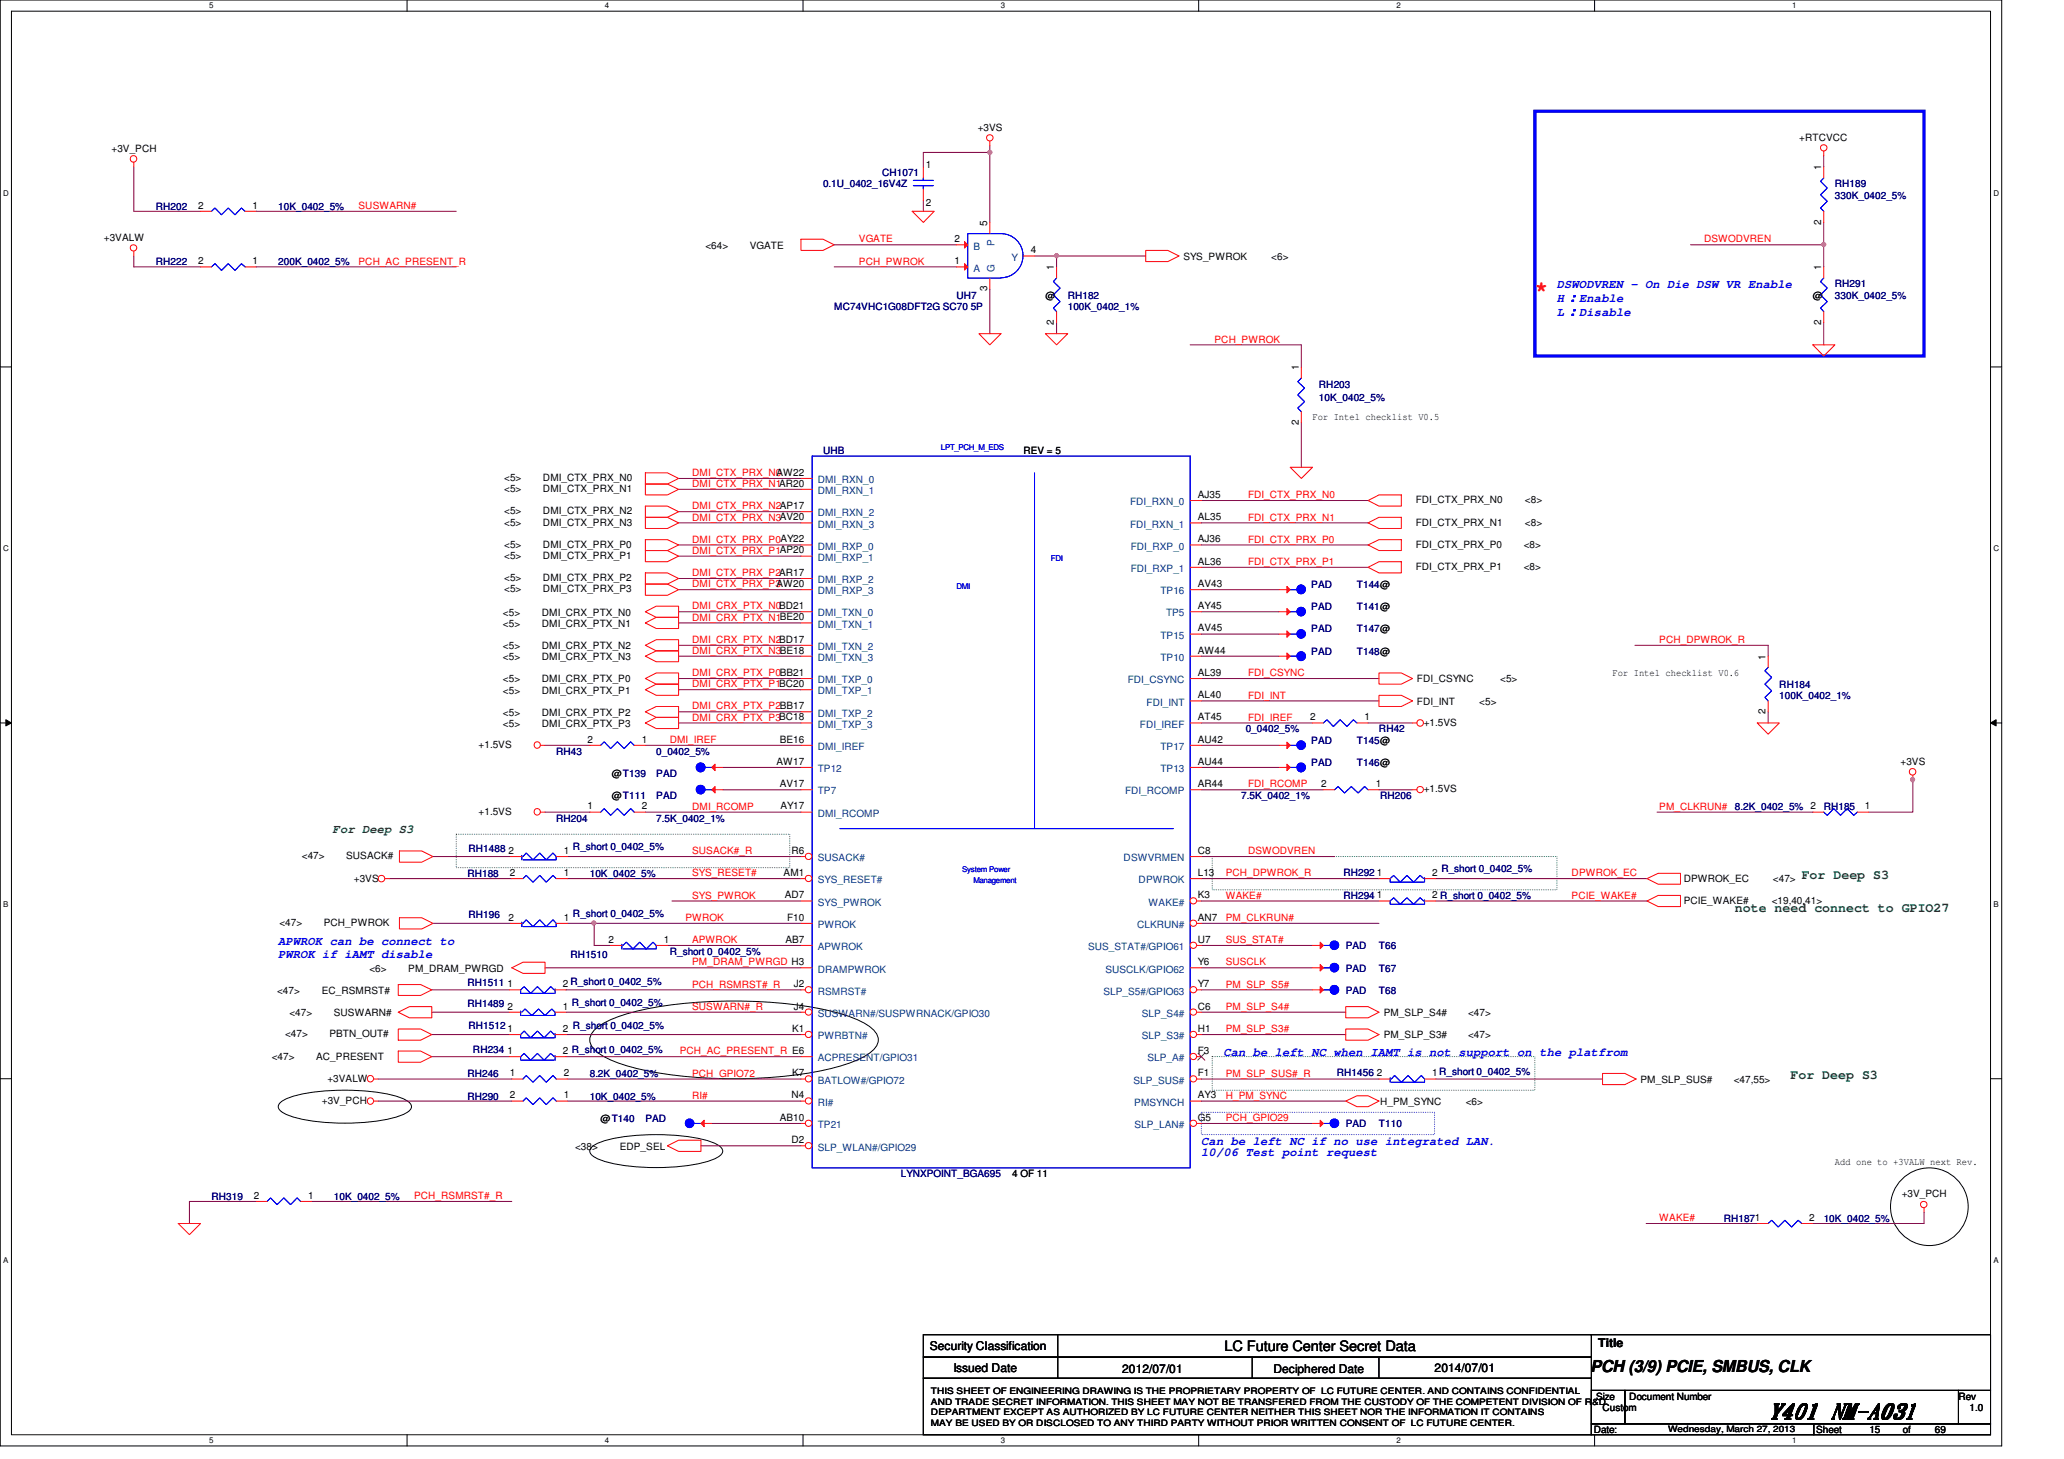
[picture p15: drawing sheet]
<svg xmlns="http://www.w3.org/2000/svg" width="297mm" height="210mm" viewBox="0 0 297 210" stroke-linecap="round" stroke-linejoin="round" font-family="sans-serif">
<defs><g id="words">
<text font-size="3.2" fill="#f00" x="220.9" y="42.6">*</text>
<text font-size="3" x="254.5" y="204">Y401 NM-A031</text>
<text font-size="2.4" x="228.9" y="197.4">PCH (3/9) PCIE, SMBUS, CLK</text>
<text font-size="2.1" x="176.2" y="194.4">LC Future Center Secret Data</text>
<g font-size="1.9" fill="#008000">
<text x="249.7" y="131.2">note need connect to GPIO27</text>
<text x="259.3" y="126.4">For Deep S3</text>
<text x="257.7" y="155.2">For Deep S3</text>
</g>
<g font-size="1.7" fill="#00f">
<text x="224.1" y="41.5">DSWODVREN - On Die DSW VR Enable</text>
<text x="224.1" y="45.5">L：Disable</text>
<text x="224.1" y="43.5">H：Enable</text>
<text x="40" y="135.9">APWROK can be connect to</text>
<text x="40" y="137.9">PWROK if iAMT disable</text>
<text x="176.1" y="151.9">Can be left NC when IAMT is not support on the platfrom</text>
<text x="172.9" y="164.7">Can be left NC if no use integrated LAN.</text>
<text x="172.9" y="166.3">10/06 Test point request</text>
</g>
<text font-size="1.7" fill="#008000" x="47.9" y="119.9">For Deep S3</text>
<g font-size="1.7">
<text x="133.8" y="194.3">Security Classification</text>
<text x="137.2" y="197.3">Issued Date</text>
<text x="161.5" y="197.5">2012/07/01</text>
<text x="183.3" y="197.5">Deciphered Date</text>
<text x="206.5" y="197.3">2014/07/01</text>
<text x="230" y="193.8">Title</text>
</g>
<g font-size="1.4">
<text x="16" y="21.8">+3V_PCH</text>
<text x="140.7" y="18.8">+3VS</text>
<text x="258.9" y="20.2">+RTCVCC</text>
<text x="133.3" y="24.2">1</text>
<text x="133.3" y="29.7">2</text>
<text x="262.1" y="24.5" transform="rotate(-90 262.1 24.5)">1</text>
<text x="14.9" y="34.6">+3VALW</text>
<text x="28.5" y="30">2</text>
<text x="36.4" y="30">1</text>
<text x="101.5" y="35.8">&lt;64&gt;</text>
<text x="107.9" y="35.8">VGATE</text>
<text x="137.4" y="34.8">2</text>
<text x="142.1" y="32.5" transform="rotate(-90 142.1 32.5)">5</text>
<text x="262.1" y="32.3" transform="rotate(-90 262.1 32.3)">2</text>
<text x="28.5" y="38">2</text>
<text x="36.4" y="38">1</text>
<text x="137.4" y="38">1</text>
<text x="142.1" y="41.9" transform="rotate(-90 142.1 41.9)">3</text>
<text x="148.4" y="36.4">4</text>
<text x="151.7" y="38.9" transform="rotate(-90 151.7 38.9)">1</text>
<text x="170.3" y="37.4">SYS_PWROK</text>
<text x="183" y="37.4">&lt;6&gt;</text>
<text x="262.1" y="38.9" transform="rotate(-90 262.1 38.9)">1</text>
<text x="150.4" y="43">@</text>
<text x="151.7" y="46.7" transform="rotate(-90 151.7 46.7)">2</text>
<text x="260.9" y="43">@</text>
<text x="262.1" y="46.7" transform="rotate(-90 262.1 46.7)">2</text>
<text x="186.9" y="53.3" transform="rotate(-90 186.9 53.3)">1</text>
<text x="147.3" y="65.4">REV = 5</text>
<text x="186.9" y="61.1" transform="rotate(-90 186.9 61.1)">2</text>
<text x="188.9" y="60.4">For Intel checklist V0.5</text>
<text x="72.6" y="69.2">&lt;5&gt;</text>
<text x="72.6" y="70.8">&lt;5&gt;</text>
<text x="78.1" y="69.2">DMI_CTX_PRX_N0</text>
<text x="78.1" y="70.8">DMI_CTX_PRX_N1</text>
<text x="111.8" y="68.5">AW22</text>
<text x="172.4" y="71.6">AJ35</text>
<text x="72.6" y="75.6">&lt;5&gt;</text>
<text x="72.6" y="74">&lt;5&gt;</text>
<text x="78.1" y="75.6">DMI_CTX_PRX_N3</text>
<text x="78.1" y="74">DMI_CTX_PRX_N2</text>
<text x="172.4" y="74.8">AL35</text>
<text x="203.7" y="72.4">FDI_CTX_PRX_N0</text>
<text x="203.7" y="75.6">FDI_CTX_PRX_N1</text>
<text x="219.5" y="72.4">&lt;8&gt;</text>
<text x="219.5" y="75.6">&lt;8&gt;</text>
<text x="72.6" y="78.8">&lt;5&gt;</text>
<text x="72.6" y="80.4">&lt;5&gt;</text>
<text x="72.6" y="83.6">&lt;5&gt;</text>
<text x="78.1" y="78.8">DMI_CTX_PRX_P0</text>
<text x="78.1" y="80.4">DMI_CTX_PRX_P1</text>
<text x="78.1" y="83.6">DMI_CTX_PRX_P2</text>
<text x="172.4" y="81.2">AL36</text>
<text x="172.4" y="78">AJ36</text>
<text x="203.7" y="78.8">FDI_CTX_PRX_P0</text>
<text x="203.7" y="82">FDI_CTX_PRX_P1</text>
<text x="219.3" y="78.8">&lt;8&gt;</text>
<text x="219.3" y="82">&lt;8&gt;</text>
<text x="72.4" y="88.6">&lt;5&gt;</text>
<text x="72.6" y="85.2">&lt;5&gt;</text>
<text x="78" y="88.6">DMI_CRX_PTX_N0</text>
<text x="78.1" y="85.2">DMI_CTX_PRX_P3</text>
<text x="172.4" y="84.5">AV43</text>
<text x="172.4" y="87.6">AY45</text>
<text x="72.4" y="93.4">&lt;5&gt;</text>
<text x="72.4" y="95">&lt;5&gt;</text>
<text x="72.4" y="90.2">&lt;5&gt;</text>
<text x="78" y="93.4">DMI_CRX_PTX_N2</text>
<text x="78" y="95">DMI_CRX_PTX_N3</text>
<text x="78" y="90.2">DMI_CRX_PTX_N1</text>
<text x="172.4" y="94">AW44</text>
<text x="172.4" y="90.8">AV45</text>
<text x="254.1" y="94.9" transform="rotate(-90 254.1 94.9)">1</text>
<text x="72.4" y="99.8">&lt;5&gt;</text>
<text x="72.4" y="98.2">&lt;5&gt;</text>
<text x="78" y="99.8">DMI_CRX_PTX_P1</text>
<text x="78" y="98.2">DMI_CRX_PTX_P0</text>
<text x="172.4" y="100.5">AL40</text>
<text x="172.4" y="97.2">AL39</text>
<text x="203.9" y="98.2">FDI_CSYNC</text>
<text x="203.9" y="101.4">FDI_INT</text>
<text x="212.9" y="101.4">&lt;5&gt;</text>
<text x="215.9" y="98.2">&lt;5&gt;</text>
<text x="232.1" y="97.2">For Intel checklist V0.6</text>
<text x="68.9" y="107.6">+1.5VS</text>
<text x="72.4" y="103">&lt;5&gt;</text>
<text x="72.4" y="104.6">&lt;5&gt;</text>
<text x="78" y="103">DMI_CRX_PTX_P2</text>
<text x="78" y="104.6">DMI_CRX_PTX_P3</text>
<text x="84.5" y="106.8">2</text>
<text x="92.4" y="106.8">1</text>
<text x="112.2" y="106.8">BE16</text>
<text x="172.4" y="103.6">AT45</text>
<text x="172.4" y="106.8">AU42</text>
<text x="188.5" y="103.6">2</text>
<text x="196.4" y="103.6">1</text>
<text x="204.9" y="104.4">+1.5VS</text>
<text x="254.1" y="102.7" transform="rotate(-90 254.1 102.7)">2</text>
<text x="88" y="111.8">@T139</text>
<text x="111.8" y="110">AW17</text>
<text x="112.2" y="113.2">AV17</text>
<text x="172.4" y="113.2">AR44</text>
<text x="172.4" y="110">AU44</text>
<text x="190.2" y="113.2">2</text>
<text x="198" y="113.2">1</text>
<text x="273.5" y="110">+3VS</text>
<text x="68.9" y="117.2">+1.5VS</text>
<text x="84.5" y="116.5">1</text>
<text x="88" y="115">@T111</text>
<text x="92.4" y="116.5">2</text>
<text x="112.3" y="116.5">AY17</text>
<text x="204.9" y="114">+1.5VS</text>
<text x="260.6" y="116.5">2</text>
<text x="268.4" y="116.5">1</text>
<text x="43.4" y="123.6">&lt;47&gt;</text>
<text x="49.8" y="123.6">SUSACK#</text>
<text x="73.2" y="122.9">2</text>
<text x="81.1" y="122.9">1</text>
<text x="113.9" y="122.9">R6</text>
<text x="172.4" y="122.9">C8</text>
<text x="50.9" y="126.8">+3VS</text>
<text x="73.4" y="126">2</text>
<text x="81.1" y="126">1</text>
<text x="112.8" y="126">AM1</text>
<text x="112.9" y="129.2">AD7</text>
<text x="172.4" y="126">L13</text>
<text x="172.4" y="129.2">K3</text>
<text x="198.2" y="126">1</text>
<text x="198.2" y="129.2">1</text>
<text x="206.1" y="126">2</text>
<text x="206.1" y="129.2">2 R_short 0_0402_5%</text>
<text x="242.3" y="126.8">DPWROK_EC</text>
<text x="242.3" y="130">PCIE_WAKE#</text>
<text x="255" y="130">&lt;19,40,41&gt;</text>
<text x="255.1" y="126.8">&lt;47&gt;</text>
<text x="40.2" y="133.2">&lt;47&gt;</text>
<text x="46.6" y="133.2">PCH_PWROK</text>
<text x="73.2" y="132.5">2</text>
<text x="81.1" y="132.5">1</text>
<text x="87.6" y="135.6">2</text>
<text x="95.5" y="135.6">1</text>
<text x="113" y="135.6">AB7</text>
<text x="113.3" y="132.5">F10</text>
<text x="172.4" y="135.6">U7</text>
<text x="172.4" y="132.5">AN7</text>
<text x="39.9" y="143">&lt;47&gt;</text>
<text x="46.3" y="143">EC_RSMRST#</text>
<text x="53.2" y="139.8">&lt;6&gt;</text>
<text x="58.8" y="139.8">PM_DRAM_PWRGD</text>
<text x="73" y="142">1</text>
<text x="81" y="142">2 R_short 0_0402_5%</text>
<text x="114.3" y="142">J2</text>
<text x="172.4" y="138.9">Y6</text>
<text x="172.4" y="142">Y7</text>
<text x="41" y="149.2">&lt;47&gt;</text>
<text x="41.7" y="146.2">&lt;47&gt;</text>
<text x="47.4" y="149.2">PBTN_OUT#</text>
<text x="48" y="146.2">SUSWARN#</text>
<text x="73" y="145.2">2</text>
<text x="73" y="148.5">1</text>
<text x="81" y="145.2">1</text>
<text x="81" y="148.5">2</text>
<text x="114" y="148.5">K1</text>
<text x="114.3" y="145.2">J4</text>
<text x="172.4" y="148.5">H1</text>
<text x="172.4" y="145.2">C6</text>
<text x="199.1" y="146.2">PM_SLP_S4#</text>
<text x="199.1" y="149.4">PM_SLP_S3#</text>
<text x="211.3" y="146.2">&lt;47&gt;</text>
<text x="211.3" y="149.4">&lt;47&gt;</text>
<text x="39.1" y="152.6">&lt;47&gt;</text>
<text x="45.5" y="152.6">AC_PRESENT</text>
<text x="47.1" y="155.6">+3VALW</text>
<text x="73" y="151.6">1</text>
<text x="73.4" y="154.9">1</text>
<text x="81" y="151.6">2 R_short 0_0402_5%</text>
<text x="81.1" y="154.9">2</text>
<text x="114" y="154.9">K7</text>
<text x="172.4" y="154.9">F1</text>
<text x="172.4" y="151.6">F3</text>
<text x="198.2" y="154.9">2</text>
<text x="206.1" y="154.9">1R_short 0_0402_5%</text>
<text x="236.1" y="155.8">PM_SLP_SUS#</text>
<text x="249.5" y="155.8">&lt;47,55&gt;</text>
<text x="46.3" y="158.8">+3V_PCH</text>
<text x="73.4" y="158">2</text>
<text x="81.1" y="158">1</text>
<text x="86.4" y="161.4">@T140</text>
<text x="112.2" y="161.2">AB10</text>
<text x="113.9" y="158">N4</text>
<text x="172.4" y="158">AY3</text>
<text x="172.4" y="161.2">G5</text>
<text x="198.6" y="159">H_PM_SYNC</text>
<text x="210.9" y="159">&lt;6&gt;</text>
<text x="82.8" y="165.4">&lt;38&gt;</text>
<text x="89.2" y="165.4">EDP_SEL</text>
<text x="113.9" y="164.5">D2</text>
<text x="264.1" y="167.6">Add one to +3VALW next Rev.</text>
<text x="36.5" y="172.5">2</text>
<text x="44.4" y="172.5">1</text>
<text x="145.7" y="169.4">4 OF 11</text>
<text x="273.7" y="172.3">+3V_PCH</text>
<text x="260.4" y="175.6">2</text>
<text x="229.7" y="201.4">Size</text>
<text x="230.6" y="203">Custom</text>
<text x="234.5" y="201.4">Document Number</text>
<text x="281.8" y="201.4">Rev</text>
<text x="283.5" y="203">1.0</text>
<text x="229.4" y="206.2">Date:</text>
<text x="261.4" y="206.2">Sheet</text>
<text x="269" y="206.2">15</text>
<text x="273.9" y="206.2">of</text>
<text x="278.5" y="206.2">69</text>
</g>
<g font-size="1.4" fill="#000080">
<text x="118.4" y="27">0.1U_0402_16V4Z</text>
<text x="127" y="25.4">CH1071</text>
<text x="264.1" y="27">RH189</text>
<text x="264.1" y="28.6">330K_0402_5%</text>
<text x="22.4" y="30.2">RH202</text>
<text x="40" y="30.2">10K_0402_5%</text>
<text x="22.4" y="38.2">RH222</text>
<text x="40" y="38.2">200K_0402_5%</text>
<text x="264.1" y="41.4">RH291</text>
<text x="120.1" y="44.6">MC74VHC1G08DFT2G SC70 5P</text>
<text x="137.7" y="43">UH7</text>
<text x="153.7" y="43">RH182</text>
<text x="153.7" y="44.6">100K_0402_1%</text>
<text x="264.1" y="43">330K_0402_5%</text>
<text x="189.8" y="55.8">RH203</text>
<text x="189.8" y="57.7">10K_0402_5%</text>
<text x="118.4" y="65.4">UHB</text>
<text x="188.7" y="87.8">PAD</text>
<text x="188.7" y="84.6">PAD</text>
<text x="195.3" y="87.8">T141@</text>
<text x="195.3" y="84.6">T144@</text>
<text x="188.7" y="94.2">PAD</text>
<text x="188.7" y="91">PAD</text>
<text x="195.3" y="94.2">T148@</text>
<text x="195.3" y="91">T147@</text>
<text x="256.1" y="99">RH184</text>
<text x="256.1" y="100.6">100K_0402_1%</text>
<text x="179.3" y="105.4">0_0402_5%</text>
<text x="188.7" y="107">PAD</text>
<text x="195.3" y="107">T145@</text>
<text x="198.5" y="105.4">RH42</text>
<text x="80" y="108.6">RH43</text>
<text x="94.4" y="111.8">PAD</text>
<text x="94.4" y="108.6">0_0402_5%</text>
<text x="188.7" y="110.2">PAD</text>
<text x="195.3" y="110.2">T146@</text>
<text x="80" y="118.2">RH204</text>
<text x="94.4" y="115">PAD</text>
<text x="94.4" y="118.2">7.5K_0402_1%</text>
<text x="178.6" y="115">7.5K_0402_1%</text>
<text x="198.6" y="115">RH206</text>
<text x="249.7" y="116.6">8.2K_0402_5%</text>
<text x="262.5" y="116.6">RH185</text>
<text x="67.4" y="122.5">RH1488</text>
<text x="82.5" y="122.3">R_short 0_0402_5%</text>
<text x="207.4" y="125.5">R_short 0_0402_5%</text>
<text x="67.3" y="126.2">RH188</text>
<text x="82.5" y="132">R_short 0_0402_5%</text>
<text x="84.9" y="126.2">10K_0402_5%</text>
<text x="193.3" y="126">RH292</text>
<text x="193.3" y="129.4">RH294</text>
<text x="67.4" y="132.1">RH196</text>
<text x="82.1" y="137.9">RH1510</text>
<text x="96.4" y="137.4">R_short 0_0402_5%</text>
<text x="193.7" y="136.6">PAD</text>
<text x="198.5" y="136.6">T66</text>
<text x="67.3" y="141.9">RH1511</text>
<text x="193.7" y="139.8">PAD</text>
<text x="193.7" y="143">PAD</text>
<text x="198.5" y="139.8">T67</text>
<text x="198.5" y="143">T68</text>
<text x="67.3" y="144.9">RH1489</text>
<text x="67.4" y="148.1">RH1512</text>
<text x="82.3" y="144.7">R_short 0_0402_5%</text>
<text x="82.5" y="148.1">R_short 0_0402_5%</text>
<text x="67.3" y="155">RH246</text>
<text x="68.1" y="151.5">RH234</text>
<text x="84.9" y="155">8.2K_0402_5%</text>
<text x="192.4" y="154.8">RH1456</text>
<text x="67.3" y="158.2">RH290</text>
<text x="84.9" y="158.2">10K_0402_5%</text>
<text x="92.9" y="161.4">PAD</text>
<text x="193.7" y="162.2">PAD</text>
<text x="198.5" y="162.2">T110</text>
<text x="30.4" y="172.6">RH319</text>
<text x="48" y="172.6">10K_0402_5%</text>
<text x="129.7" y="169.4">LYNXPOINT_BGA695</text>
<text x="248.1" y="175.8">RH1871</text>
<text x="262.5" y="175.8">10K_0402_5%</text>
</g>
<g font-size="1.4" fill="#f00">
<text x="51.6" y="30.1">SUSWARN#</text>
<text x="123.6" y="34.9">VGATE</text>
<text x="245.2" y="34.9">DSWODVREN</text>
<text x="51.6" y="38.1">PCH_AC_PRESENT_R</text>
<text x="123.6" y="38.1">PCH_PWROK</text>
<text x="174.8" y="49.3">PCH_PWROK</text>
<text x="99.6" y="70.1">DMI_CTX_PRX_N1AR20</text>
<text x="99.6" y="68.5">DMI_CTX_PRX_N0</text>
<text x="179.6" y="71.7">FDI_CTX_PRX_N0</text>
<text x="99.6" y="73.3">DMI_CTX_PRX_N2AP17</text>
<text x="99.6" y="74.9">DMI_CTX_PRX_N3AV20</text>
<text x="179.6" y="74.9">FDI_CTX_PRX_N1</text>
<text x="99.6" y="78.1">DMI_CTX_PRX_P0AY22</text>
<text x="99.6" y="82.9">DMI_CTX_PRX_P2AR17</text>
<text x="99.6" y="79.7">DMI_CTX_PRX_P1AP20</text>
<text x="179.6" y="78.1">FDI_CTX_PRX_P0</text>
<text x="179.6" y="81.3">FDI_CTX_PRX_P1</text>
<text x="99.6" y="84.5">DMI_CTX_PRX_P3AW20</text>
<text x="99.6" y="89.3">DMI_CRX_PTX_N1BE20</text>
<text x="99.6" y="87.7">DMI_CRX_PTX_N0BD21</text>
<text x="99.6" y="92.5">DMI_CRX_PTX_N2BD17</text>
<text x="99.6" y="94.1">DMI_CRX_PTX_N3BE18</text>
<text x="238.8" y="92.5">PCH_DPWROK_R</text>
<text x="99.6" y="97.3">DMI_CRX_PTX_P0BB21</text>
<text x="99.6" y="98.9">DMI_CRX_PTX_P1BC20</text>
<text x="179.6" y="100.5">FDI_INT</text>
<text x="179.6" y="97.3">FDI_CSYNC</text>
<text x="96.4" y="106.9">DMI_IREF</text>
<text x="99.6" y="103.7">DMI_CRX_PTX_P3BC18</text>
<text x="99.6" y="102.1">DMI_CRX_PTX_P2BB17</text>
<text x="179.6" y="103.7">FDI_IREF</text>
<text x="179.6" y="113.3">FDI_RCOMP</text>
<text x="99.6" y="116.5">DMI_RCOMP</text>
<text x="238.8" y="116.5">PM_CLKRUN#</text>
<text x="99.6" y="122.9">SUSACK#_R</text>
<text x="179.6" y="122.9">DSWODVREN</text>
<text x="99.6" y="126.1">SYS_RESET#</text>
<text x="99.6" y="129.3">SYS_PWROK</text>
<text x="176.4" y="126.1">PCH_DPWROK_R</text>
<text x="176.4" y="129.3">WAKE#</text>
<text x="226.2" y="126.1">DPWROK_EC</text>
<text x="226.2" y="129.3">PCIE_WAKE#</text>
<text x="98.6" y="132.5">PWROK</text>
<text x="99.6" y="135.7">APWROK</text>
<text x="176.4" y="132.5">PM_CLKRUN#</text>
<text x="176.4" y="135.7">SUS_STAT#</text>
<text x="99.6" y="138.9">PM_DRAM_PWRGD H3</text>
<text x="99.6" y="142.1">PCH_RSMRST#_R</text>
<text x="176.4" y="138.9">SUSCLK</text>
<text x="176.4" y="142.1">PM_SLP_S5#</text>
<text x="99.6" y="145.3">SUSWARN#_R</text>
<text x="176.4" y="145.3">PM_SLP_S4#</text>
<text x="176.4" y="148.5">PM_SLP_S3#</text>
<text x="97.8" y="151.7">PCH_AC_PRESENT_R E6</text>
<text x="99.6" y="154.9">PCH_GPIO72</text>
<text x="176.4" y="154.9">PM_SLP_SUS#_R</text>
<text x="99.6" y="158.1">RI#</text>
<text x="176.4" y="158.1">H_PM_SYNC</text>
<text x="176.4" y="161.3">PCH_GPIO29</text>
<text x="59.6" y="172.5">PCH_RSMRST#_R</text>
<text x="238.8" y="175.7">WAKE#</text>
</g>
<g font-size="1.4" fill="#004080">
<text x="140.1" y="35.9">B</text>
<text x="143.1" y="35.4" transform="rotate(-90 143.1 35.4)">P</text>
<text x="140.1" y="39.1">A</text>
<text x="143.1" y="39.2" transform="rotate(-90 143.1 39.2)">G</text>
<text x="145.6" y="37.5">Y</text>
<text x="117.7" y="71.1">DMI_RXN_1</text>
<text x="117.7" y="69.5">DMI_RXN_0</text>
<text x="117.7" y="74.3">DMI_RXN_2</text>
<text x="117.7" y="75.9">DMI_RXN_3</text>
<text x="162.6" y="75.9">FDI_RXN_1</text>
<text x="162.6" y="72.7">FDI_RXN_0</text>
<text x="117.7" y="83.9">DMI_RXP_2</text>
<text x="117.7" y="80.7">DMI_RXP_1</text>
<text x="117.7" y="79.1">DMI_RXP_0</text>
<text x="162.7" y="82.3">FDI_RXP_1</text>
<text x="162.7" y="79.1">FDI_RXP_0</text>
<text x="117.7" y="85.5">DMI_RXP_3</text>
<text x="117.7" y="88.7">DMI_TXN_0</text>
<text x="167" y="85.5">TP16</text>
<text x="167.8" y="88.7">TP5</text>
<text x="117.7" y="90.3">DMI_TXN_1</text>
<text x="117.7" y="95.1">DMI_TXN_3</text>
<text x="117.7" y="93.5">DMI_TXN_2</text>
<text x="167" y="95.1">TP10</text>
<text x="167" y="91.9">TP15</text>
<text x="117.7" y="98.3">DMI_TXP_0</text>
<text x="117.7" y="99.9">DMI_TXP_1</text>
<text x="162.3" y="98.3">FDI_CSYNC</text>
<text x="165" y="101.5">FDI_INT</text>
<text x="117.7" y="107.9">DMI_IREF</text>
<text x="117.7" y="103.1">DMI_TXP_2</text>
<text x="117.7" y="104.7">DMI_TXP_3</text>
<text x="164" y="104.7">FDI_IREF</text>
<text x="167" y="107.9">TP17</text>
<text x="117.7" y="111.1">TP12</text>
<text x="167" y="111.1">TP13</text>
<text x="117.7" y="114.3">TP7</text>
<text x="117.7" y="117.5">DMI_RCOMP</text>
<text x="161.9" y="114.3">FDI_RCOMP</text>
<text x="117.7" y="123.9">SUSACK#</text>
<text x="161.7" y="123.9">DSWVRMEN</text>
<text x="117.7" y="127.1">SYS_RESET#</text>
<text x="117.7" y="130.3">SYS_PWROK</text>
<text x="163.9" y="127.1">DPWROK</text>
<text x="165.3" y="130.3">WAKE#</text>
<text x="117.7" y="136.7">APWROK</text>
<text x="117.7" y="133.5">PWROK</text>
<text x="156.6" y="136.7">SUS_STAT#/GPIO61</text>
<text x="163.7" y="133.5">CLKRUN#</text>
<text x="117.7" y="139.9">DRAMPWROK</text>
<text x="117.7" y="143.1">RSMRST#</text>
<text x="158.8" y="143.1">SLP_S5#/GPIO63</text>
<text x="159.1" y="139.9">SUSCLK/GPIO62</text>
<text x="117.7" y="146.3">SUSWARN#/SUSPWRNACK/GPIO30</text>
<text x="117.7" y="149.5">PWRBTN#</text>
<text x="164.3" y="149.5">SLP_S3#</text>
<text x="164.3" y="146.3">SLP_S4#</text>
<text x="117.7" y="152.7">ACPRESENT/GPIO31</text>
<text x="117.7" y="155.9">BATLOW#/GPIO72</text>
<text x="163.1" y="155.9">SLP_SUS#</text>
<text x="165.1" y="152.7">SLP_A#</text>
<text x="117.7" y="159.1">RI#</text>
<text x="163.2" y="159.1">PMSYNCH</text>
<text x="117.7" y="162.3">TP21</text>
<text x="117.7" y="165.5">SLP_WLAN#/GPIO29</text>
<text x="163.3" y="162.3">SLP_LAN#</text>
</g>
<g font-size="1.3">
<text x="134" y="200.6">THIS SHEET OF ENGINEERING DRAWING IS THE PROPRIETARY PROPERTY OF LC FUTURE CENTER. AND CONTAINS CONFIDENTIAL</text>
<text x="134" y="202.1">AND TRADE SECRET INFORMATION. THIS SHEET MAY NOT BE TRANSFERED FROM THE CUSTODY OF THE COMPETENT DIVISION OF R&amp;D</text>
<text x="134" y="203.6">DEPARTMENT EXCEPT AS AUTHORIZED BY LC FUTURE CENTER NEITHER THIS SHEET NOR THE INFORMATION IT CONTAINS</text>
<text x="134" y="205.1">MAY BE USED BY OR DISCLOSED TO ANY THIRD PARTY WITHOUT PRIOR WRITTEN CONSENT OF LC FUTURE CENTER.</text>
<text x="240.1" y="206">Wednesday, March 27, 2013</text>
</g>
<g font-size="1.1">
<text x="30.1" y="1.1">5</text>
<text x="87" y="1.1">4</text>
<text x="144" y="1.1">3</text>
<text x="201" y="1.1">2</text>
<text x="257.9" y="1.1">1</text>
<text x=".5" y="28.2">D</text>
<text x="286.9" y="28.2">D</text>
<text x=".5" y="79.3">C</text>
<text x="286.9" y="79.3">C</text>
<text x=".5" y="130.6">B</text>
<text x="286.9" y="130.6">B</text>
<text x=".5" y="181.7">A</text>
<text x="286.9" y="181.7">A</text>
<text x="30.1" y="207.6">5</text>
<text x="87" y="207.6">4</text>
<text x="144" y="207.6">3</text>
<text x="201" y="207.6">2</text>
<text x="257.9" y="207.6">1</text>
</g>
<g font-size="1.1" fill="#00f">
<text x="135.4" y="64.7">LPT_PCH_M_EDS</text>
<text x="151.3" y="80.7">FDI</text>
<text x="137.7" y="84.7">DMI</text>
<text x="138.5" y="125.5">System Power</text>
<text x="140.1" y="127.1">Management</text>
</g>
</g></defs>
<path d="M0 0h288.1v208h-288.1zM1.6 1.6h284.9v204.8h-284.9z" fill="none" stroke="#000" stroke-width=".14"/>
<g fill="#fff">
<path d="M30.1 .2h.6v1.2h-.6z"/>
<path d="M30.1 206.6h.6v1.2h-.6z"/>
</g>
<path d="M58.6 0v1.6M58.6 206.4v1.6" fill="none" stroke="#000" stroke-width=".14"/>
<g fill="#fff">
<path d="M87 .2h.6v1.2h-.6z"/>
<path d="M87 206.6h.6v1.2h-.6z"/>
</g>
<path d="M115.6 0v1.6M115.6 206.4v1.6" fill="none" stroke="#000" stroke-width=".14"/>
<g fill="#fff">
<path d="M144 .2h.6v1.2h-.6z"/>
<path d="M144 206.6h.6v1.2h-.6z"/>
</g>
<path d="M172.5 0v1.6M172.5 206.4v1.6" fill="none" stroke="#000" stroke-width=".14"/>
<g fill="#fff">
<path d="M201 .2h.5v1.2h-.5z"/>
<path d="M201 206.6h.5v1.2h-.5z"/>
</g>
<path d="M229.5 0v1.6M229.5 206.4v1.6" fill="none" stroke="#000" stroke-width=".14"/>
<g fill="#fff">
<path d="M257.9 .2h.6v1.2h-.6z"/>
<path d="M257.9 206.6h.6v1.2h-.6z"/>
<path d="M.5 27.2h.7v1.2h-.7z"/>
<path d="M286.9 27.2h.8v1.2h-.8z"/>
<path d="M.5 78.4h.7v1.1h-.7z"/>
<path d="M286.9 78.4h.8v1.1h-.8z"/>
</g>
<path d="M0 52.8h1.6M286.5 52.8h1.6" fill="none" stroke="#000" stroke-width=".14"/>
<g fill="#fff">
<path d="M.5 129.6h.7v1.2h-.7z"/>
<path d="M286.9 129.6h.7v1.2h-.7z"/>
</g>
<path d="M0 104h1.6M.8 103.5l.8 .5-.8 .4zM286.5 104h1.6M286.5 104l.8-.5v.9z" fill="none" stroke="#000" stroke-width=".14"/>
<path d="M.8 103.5l.8 .5-.8 .4zM286.5 104l.8-.5v.9z" fill="#000"/>
<g fill="#fff">
<path d="M.5 180.8h.7v1.1h-.7z"/>
<path d="M286.9 180.8h.7v1.1h-.7z"/>
</g>
<g fill="none" stroke="#000" stroke-width=".14">
<path d="M0 155.2h1.6M40.5 158.5a13.7 13.7 0 0 1 6.1-1.5 30.5 30.5 0 0 1 10.8 .8l1.3 .7 .4 .3 .1 .4-.1 .4a4.9 4.9 0 0 1-2.7 1.3 31.7 31.7 0 0 1-14.5-.3l-1.4-.7-.3-.3-.2-.4 .2-.4zM85.4 148.4a8.3 8.3 0 0 1 3.5-2.1 51.2 51.2 0 0 1 16.7-2.3 54.1 54.1 0 0 1 16.8 2.3 8.3 8.3 0 0 1 3.5 2.1 1.72 1.72 0 0 1 0 2.4 8.4 8.4 0 0 1-3.5 2.1 51.3 51.3 0 0 1-16.8 2.3 53.6 53.6 0 0 1-16.7-2.3 8.3 8.3 0 0 1-3.5-2.1 1.73 1.73 0 0 1 0-2.4zM286.5 155.2h1.6M85.4 164.9a13.7 13.7 0 0 1 6-1.5 30.3 30.3 0 0 1 10.8 .8l1.3 .7 .4 .3 .1 .4-.1 .4a4.9 4.9 0 0 1-2.7 1.3 31.5 31.5 0 0 1-14.5-.3l-1.3-.7-.4-.3-.1-.4 .1-.4z"/>
<circle cx="277.7" cy="173.6" r="5.6"/>
</g>
<path d="M65.7 120h48v4.8h-48zM174.5 123.2h49.6v4.8h-49.6zM174.5 152h46.4v4.8h-46.4z" fill="none" stroke="#008000" stroke-width=".14" stroke-dasharray="0 .3"/>
<path d="M172.9 160h33.6v3.2h-33.6z" fill="none" stroke="#00f" stroke-width=".14" stroke-dasharray="0 .3"/>
<path d="M220.9 16h56v35.2h-56z" fill="none" stroke="#00f" stroke-width=".47"/>
<g fill="none" stroke="#800040" stroke-width=".14">
<path d="M142.4 21.9v10.1M148.9 36.8h3.2v1.6M142.4 41.6v6.4M97.7 73.6h17.6M97.7 75.2h17.6M97.7 70.4h17.6M97.7 68.8h17.6M97.7 78.4h17.6M97.7 83.2h17.6M97.7 84.8h17.6M97.7 80h17.6M97.7 89.6h17.6"/>
<path d="M97.7 92.8h17.6M97.7 88h17.6M97.7 94.4h17.6M97.7 97.6h17.6M97.7 99.2h17.6M78.4 107.2h6.5M78.4 116.8h6.5M92.9 107.2h22.4M92.9 116.8h22.4M97.7 104h17.6M97.7 102.4h17.6M104.1 113.6h11.2"/>
<path d="M56 126.4h17.7M81.7 123.2h33.6M81.7 126.4h33.6M96.7 129.6h18.6M172.9 132.8h25.6M172.9 136h16M172.9 139.2h16M172.9 155.2h25.6M172.9 145.6h20.8M172.9 148.8h20.8M172.9 158.4h20.8M172.9 142.4h16"/>
<path d="M172.9 161.6h16M236.9 176h16M276.9 174.4v1.6h-16"/>
</g>
<circle cx="142.4" cy="21.9" r=".3" fill="#f0f"/>
<circle cx="142.4" cy="21.9" r=".3" fill="none" stroke="#f0f" stroke-width=".14"/>
<path d="M132.9 28.8v1.6M142.4 21v.9h-9.5v2.1M152.1 36.8h12.8M152.1 46.4v1.6" fill="none" stroke="#800040" stroke-width=".14"/>
<circle cx="152.1" cy="36.8" r=".3" fill="#f0f"/>
<circle cx="152.1" cy="36.8" r=".3" fill="none" stroke="#f0f" stroke-width=".14"/>
<path d="M120.1 35.2h17.6M120.1 38.4h17.6M85.5 132.8h29.8M96.1 136h19.2" fill="none" stroke="#800040" stroke-width=".14"/>
<circle cx="85.5" cy="132.8" r=".3" fill="#f0f"/>
<circle cx="85.5" cy="132.8" r=".3" fill="none" stroke="#f0f" stroke-width=".14"/>
<g fill="none" stroke="#800040" stroke-width=".14">
<path d="M19.3 24v6.4h9.6M19.3 36.8v1.6h9.6M36.9 30.4h28.8M36.9 38.4h28.8M243.3 35.2h19.2M262.5 22.4v1.6M262.5 32v3.2M262.5 35.2v3.2M262.5 46.4v3.2M172.9 75.2h24M172.9 72h24M172.9 78.4h24"/>
<path d="M172.9 81.6h24M172.9 97.6h25.6M172.9 84.8h11.2M172.9 88h11.2M172.9 91.2h11.2M172.9 94.4h11.2M172.9 100.8h25.6M172.9 104h16M172.9 113.6h17.6M172.9 107.2h11.2M172.9 110.4h11.2M196.9 104h6.4"/>
<path d="M198.5 113.6h4.8M78.4 139.2h36.9M85.5 132.8v3.2h2.4M172.9 123.2h19.2M54.4 158.4h19.3M81.5 145.6h33.8M81.5 142.4h33.8M81.5 148.8h33.8M81.5 152h33.8M81.7 155.2h33.6M81.7 158.4h33.6M102.4 161.6h12.9"/>
</g>
<circle cx="262.5" cy="35.2" r=".3" fill="#f0f"/>
<circle cx="262.5" cy="35.2" r=".3" fill="none" stroke="#f0f" stroke-width=".14"/>
<path d="M171.3 49.6h16v3.2M187.3 60.8v6.4M235.3 92.8h19.2v1.6M254.5 102.4v1.6M275.3 112v.2M81.7 132.8h3.8M172.9 126.4h25.6M172.9 129.6h25.6M36.9 172.8h-9.6v3.2M44.9 172.8h28.8M100.9 164.8h14.4" fill="none" stroke="#800040" stroke-width=".14"/>
<circle cx="275.2" cy="112.2" r=".31" fill="#f0f"/>
<circle cx="275.2" cy="112.2" r=".31" fill="none" stroke="#f0f" stroke-width=".14"/>
<g fill="none" stroke="#800040" stroke-width=".14">
<path d="M104.1 110.4h11.2M238.5 116.8h22.4M275.3 112.2v4.6h-6.4M62.3 123.2h11.2M62.3 132.8h11.2M206.6 126.4h30.4M206.6 129.6h30.4M54.4 155.2h19.3M62.1 142.4h11.2M62.1 145.6h11.2M62.1 148.8h11.2M62.1 152h11.2"/>
<path d="M206.6 155.2h24"/>
</g>
<g fill="none" stroke="#f00" stroke-width=".14">
<path d="M19.3 23.4v.6M19.3 36.2v.6M115.3 34.4h3.1l1.7 .8-1.7 .8h-3.1zM131.3 30.4h3.1l-1.5 1.6zM142.4 20.3v.7M164.9 36h3.2l1.6 .8-1.6 .8h-3.2zM262.5 21.8v.6M262.5 38.4v1.6M140.9 48h3.2l-1.7 1.6zM150.4 48h3.3l-1.6 1.6zM260.9 49.6h3.2l-1.6 1.6zM262.5 44.8v1.6"/>
<path d="M92.9 68h3.2l1.6 .8-1.6 .8h-3.2zM92.9 69.6h3.2l1.6 .8-1.6 .8h-3.2zM92.9 74.4h3.2l1.6 .8-1.6 .8h-3.2zM92.9 72.8h3.2l1.6 .8-1.6 .8h-3.2zM92.9 77.6h3.2l1.6 .8-1.6 .8h-3.2zM92.9 79.2h3.2l1.6 .8-1.6 .8h-3.2zM185.7 67.2h3.2l-1.6 1.6zM196.9 72l1.6-.8h3.2v1.6h-3.2zM196.9 75.2l1.6-.8h3.2v1.6h-3.2zM196.9 78.4l1.6-.8h3.2v1.6h-3.2zM92.9 84h3.2l1.6 .8-1.6 .8h-3.2zM92.9 82.4h3.2l1.6 .8-1.6 .8h-3.2z"/>
<path d="M92.9 92.8l1.5-.8h3.3v1.6h-3.3zM92.9 94.4l1.5-.8h3.3v1.6h-3.3zM92.9 89.6l1.5-.8h3.3v1.6h-3.3zM92.9 88l1.5-.8h3.3v1.6h-3.3zM92.9 99.2l1.5-.8h3.3v1.6h-3.3zM92.9 97.6l1.5-.8h3.3v1.6h-3.3zM196.9 81.6l1.6-.8h3.2v1.6h-3.2zM198.5 96.8h3.2l1.6 .8-1.6 .8h-3.2zM77.8 107.2h.6M77.8 116.8h.6M92.9 102.4l1.5-.8h3.3v1.6h-3.3zM92.9 104l1.5-.8h3.3v1.6h-3.3z"/>
<path d="M198.5 100h3.2l1.6 .8-1.6 .8h-3.2zM203.3 104h.6M203.3 113.6h.6M252.9 104h3.2l-1.6 1.6zM275.3 111.5v.7M55.4 126.4h.6M57.5 122.4h3.2l1.6 .8-1.6 .8h-3.2zM57.5 132h3.2l1.6 .8-1.6 .8h-3.2zM73.5 123.2h1.6M73.7 139.2l1.6-.8h3.1v1.6h-3.1zM80 123.2h1.7M237 126.4l1.6-.8h3.2v1.6h-3.2z"/>
<path d="M237 129.6l1.6-.8h3.2v1.6h-3.2zM53.8 158.4h.6M53.8 155.2h.6M57.3 141.6h3.2l1.6 .8-1.6 .8h-3.2zM57.3 145.6l1.6-.8h3.2v1.6h-3.2zM57.3 148h3.2l1.6 .8-1.6 .8h-3.2zM57.3 151.2h3.2l1.6 .8-1.6 .8h-3.2zM73.7 155.2h1.6M80 155.2h1.7M193.7 144.8h3.2l1.6 .8-1.6 .8h-3.2zM193.7 148h3.2l1.6 .8-1.6 .8h-3.2zM193.7 158.4l1.6-.8h1.6l1.6 .8-1.6 .8h-1.6z"/>
<path d="M230.6 154.4h3.2l1.7 .8-1.7 .8h-3.2zM25.7 176h3.2l-1.6 1.6zM96.1 164.8l1.6-.8h3.2v1.7h-3.2zM276.9 173.8v.6"/>
<circle cx="142.5" cy="19.8" r=".46"/>
<circle cx="19.2" cy="22.9" r=".47"/>
<circle cx="19.2" cy="35.7" r=".46"/>
<circle cx="262.5" cy="21.3" r=".46"/>
<circle cx="77.3" cy="107.2" r=".46"/>
<circle cx="77.3" cy="116.8" r=".46"/>
<circle cx="204.4" cy="104" r=".47"/>
<circle cx="204.4" cy="113.6" r=".46"/>
<circle cx="275.2" cy="111" r=".47"/>
<circle cx="54.9" cy="126.4" r=".47"/>
<circle cx="53.3" cy="158.4" r=".46"/>
<circle cx="53.3" cy="155.2" r=".46"/>
<circle cx="276.9" cy="173.3" r=".46"/>
</g>
<path d="M132.9 192h96.1v3.2h-96.1zM132.9 195.2h96.1v3.1h-96.1zM132.9 198.3h96.1v8.1h-96.1zM152.2 192v6.3M180.2 195.2v3.1M198.5 195.2v3.1M228.9 192h57.6v8M229 200h4.8v4.9h-4.8zM229 204.9h32v1.5h-32zM233.8 200h48.1v4.9h-48.1zM261 204.9h25.5v1.5h-25.5zM281.9 200h4.6v4.9h-4.6z" fill="none" stroke="#000" stroke-width=".14"/>
<path d="M262.5 40l-.5 .5 1 .9-1 1 1 1-1 .9 .5 .5M75.1 123.1v.6M75.3 123.2l.4-.5 1 1 1-1 .9 1 1-1 .4 .5v.5h-4.7M75.3 155.2l.4-.5 1 1 1-1 .9 1 1-1 .4 .5" fill="none" stroke="#00f" stroke-width=".14"/>
<circle cx="99.2" cy="161.6" r=".62" fill="#00f"/>
<g fill="none" stroke="#00f" stroke-width=".14">
<path d="M99.9 161.6h1"/>
<circle cx="99.2" cy="161.6" r=".62"/>
</g>
<circle cx="99.2" cy="161.6" r=".62" fill="#00f"/>
<g fill="none" stroke="#00f" stroke-width=".14">
<path d="M99.9 161.6h1"/>
<circle cx="99.2" cy="161.6" r=".62"/>
</g>
<path d="M100.9 161.6l.4-.4v.9z" fill="#f00"/>
<path d="M28.9 30.4h1.5M35.3 30.4h1.6M262.5 24v1.6M262.5 30.4v1.6M260.9 116.8h1.6M267.3 116.8h1.6M100.9 161.6l.4-.4v.9zM100.9 161.6h1.5" fill="none" stroke="#f00" stroke-width=".14"/>
<path d="M30.4 30.4l.5-.5 1 1 .9-1 1 1 1-1 .5 .5M262.5 25.6l-.5 .5 1 1-1 .9 1 1-1 .9 .5 .5M262.5 116.8l.5 .5 .9-1 1 1 .9-1 1 1 .5-.5" fill="none" stroke="#00f" stroke-width=".14"/>
<circle cx="187.2" cy="94.4" r=".63" fill="#00f"/>
<g fill="none" stroke="#00f" stroke-width=".14">
<path d="M185.7 94.4h.9"/>
<circle cx="187.2" cy="94.4" r=".63"/>
</g>
<circle cx="187.2" cy="94.4" r=".63" fill="#00f"/>
<g fill="none" stroke="#00f" stroke-width=".14">
<path d="M185.7 94.4h.9"/>
<circle cx="187.2" cy="94.4" r=".63"/>
</g>
<path d="M185.2 93.9l.5 .5-.5 .5z" fill="#f00"/>
<path d="M184.1 94.4h1.6M185.2 93.9l.5 .5-.5 .5zM252.9 176h1.6M259.3 176h1.6" fill="none" stroke="#f00" stroke-width=".14"/>
<path d="M254.5 176l.5-.4 .9 .9 1-.9 .9 .9 1-.9 .5 .4" fill="none" stroke="#00f" stroke-width=".14"/>
<circle cx="187.2" cy="110.4" r=".63" fill="#00f"/>
<g fill="none" stroke="#00f" stroke-width=".14">
<path d="M185.7 110.4h.9"/>
<circle cx="187.2" cy="110.4" r=".63"/>
</g>
<circle cx="187.2" cy="110.4" r=".63" fill="#00f"/>
<g fill="none" stroke="#00f" stroke-width=".14">
<path d="M185.7 110.4h.9"/>
<circle cx="187.2" cy="110.4" r=".63"/>
</g>
<path d="M185.2 109.9l.5 .5-.5 .5z" fill="#f00"/>
<path d="M184.1 110.4h1.6M185.2 109.9l.5 .5-.5 .5zM190.5 113.6h1.6M196.9 113.6h1.6M36.9 172.8h1.5M43.3 172.8h1.6" fill="none" stroke="#f00" stroke-width=".14"/>
<path d="M192.1 113.6l.5-.4 .9 .9 1-.9 .9 .9 1-.9 .5 .4M38.4 172.8l.5-.5 1 1 .9-1 1 1 1-1 .5 .5" fill="none" stroke="#00f" stroke-width=".14"/>
<circle cx="100.8" cy="113.6" r=".63" fill="#00f"/>
<g fill="none" stroke="#00f" stroke-width=".14">
<path d="M101.5 113.6h.9"/>
<circle cx="100.8" cy="113.6" r=".63"/>
</g>
<circle cx="100.8" cy="113.6" r=".63" fill="#00f"/>
<g fill="none" stroke="#00f" stroke-width=".14">
<path d="M101.5 113.6h.9"/>
<circle cx="100.8" cy="113.6" r=".63"/>
</g>
<path d="M102.4 113.6l.5-.4v.9z" fill="#f00"/>
<path d="M254.5 94.4v1.6M102.4 113.6l.5-.4v.9zM102.4 113.6h1.7M254.5 100.8v1.6M73.3 142.4h1.6M79.9 142.4h1.6" fill="none" stroke="#f00" stroke-width=".14"/>
<path d="M254.5 96l-.5 .5 1 1-1 .9 1 1-1 .9 .5 .5M79.8 142.4l-.6-.5-.9 1-1-1-.9 1-1-1-.5 .5v.5h4.9M79.9 142.3v.6" fill="none" stroke="#00f" stroke-width=".14"/>
<circle cx="192" cy="139.2" r=".62" fill="#00f"/>
<g fill="none" stroke="#00f" stroke-width=".14">
<path d="M190.5 139.2h.9"/>
<circle cx="192" cy="139.2" r=".62"/>
</g>
<circle cx="192" cy="139.2" r=".62" fill="#00f"/>
<g fill="none" stroke="#00f" stroke-width=".14">
<path d="M190.5 139.2h.9"/>
<circle cx="192" cy="139.2" r=".62"/>
</g>
<path d="M190 138.8l.5 .4-.5 .5z" fill="#f00"/>
<path d="M188.9 139.2h1.6M190 138.8l.5 .4-.5 .5z" fill="none" stroke="#f00" stroke-width=".14"/>
<path d="M144.1 40a3.2 3.2 0 0 0 3.1-3.2 3.2 3.2 0 0 0-3.1-3.2h-4.8v6.4h4.8" fill="none" stroke="#00f" stroke-width=".14"/>
<path d="M138.8 34.8l.5 .4-.5 .5z" fill="#f00"/>
<path d="M137.7 35.2h1.6M138.8 34.8l.5 .4-.5 .5z" fill="none" stroke="#f00" stroke-width=".14"/>
<path d="M138.8 37.9l.5 .5-.5 .5z" fill="#f00"/>
<path d="M137.7 38.4h1.6M138.8 37.9l.5 .5-.5 .5zM142.4 32v1.6M147.3 36.8h1.6M142.4 40v1.6M84.9 116.8h1.5M91.3 116.8h1.6M87.9 136h1.6M94.4 136h1.7M73.3 145.6h1.6M79.9 145.6h1.6" fill="none" stroke="#f00" stroke-width=".14"/>
<path d="M86.4 116.8l.5-.5 1 1 1-1 .9 1 1-1 .5 .5M89.5 135.8v.7M89.7 136l.4-.4 1 .9 1-.9 .9 .9 1-.9 .4 .4v.5h-4.7M74.9 145.5v.6M75.1 145.6l.5-.4 .9 .9 1-.9 .9 .9 1-.9 .5 .4v.5h-4.8" fill="none" stroke="#00f" stroke-width=".14"/>
<circle cx="187.3" cy="88" r=".62" fill="#00f"/>
<g fill="none" stroke="#00f" stroke-width=".14">
<path d="M185.7 88h.9"/>
<circle cx="187.3" cy="88" r=".62"/>
</g>
<circle cx="187.3" cy="88" r=".62" fill="#00f"/>
<g fill="none" stroke="#00f" stroke-width=".14">
<path d="M185.7 88h.9"/>
<circle cx="187.3" cy="88" r=".62"/>
</g>
<path d="M185.2 87.5l.5 .5-.5 .5z" fill="#f00"/>
<path d="M184.1 88h1.6M185.2 87.5l.5 .5-.5 .5zM198.5 126.4h1.6M205 126.4h1.6" fill="none" stroke="#f00" stroke-width=".14"/>
<path d="M116.9 65.6h54.4v102.4h-54.4zM148.9 68v51.2M120.9 119.2h48M204.9 126.4l-.5-.5-.9 1-1-1-1 1-.9-1-.5 .5v.5h4.8M205 126.3v.6" fill="none" stroke="#00f" stroke-width=".14"/>
<circle cx="116.4" cy="161.6" r=".46" fill="#fff"/>
<g fill="none" stroke="#f00" stroke-width=".14">
<path d="M171.3 94.4h1.6M171.3 84.8h1.6M171.3 88h1.6M115.3 110.4h1.6M115.3 113.6h1.6M171.3 107.2h1.6M171.3 110.4h1.6M115.3 161.6h.6"/>
<circle cx="116.4" cy="161.6" r=".46"/>
</g>
<circle cx="116.4" cy="145.6" r=".46" fill="#fff"/>
<g fill="none" stroke="#f00" stroke-width=".14">
<path d="M115.3 107.2h1.6M115.3 116.8h1.6M171.3 113.6h1.6M115.3 145.6h.6"/>
<circle cx="116.4" cy="145.6" r=".46"/>
</g>
<circle cx="116.4" cy="164.8" r=".46" fill="#fff"/>
<g fill="none" stroke="#f00" stroke-width=".14">
<path d="M115.3 139.2h1.6M115.3 136h1.6M115.3 132.8h1.6M115.3 164.8h.6"/>
<circle cx="116.4" cy="164.8" r=".46"/>
</g>
<circle cx="116.4" cy="126.4" r=".46" fill="#fff"/>
<g fill="none" stroke="#f00" stroke-width=".14">
<path d="M115.3 83.2h1.6M115.3 84.8h1.6M115.3 88h1.6M115.3 89.6h1.6M115.3 126.4h.6"/>
<circle cx="116.4" cy="126.4" r=".46"/>
</g>
<circle cx="171.7" cy="161.6" r=".46" fill="#fff"/>
<g fill="none" stroke="#f00" stroke-width=".14">
<path d="M171.3 158.4h1.6M172.3 161.6h.6"/>
<circle cx="171.7" cy="161.6" r=".46"/>
</g>
<circle cx="171.7" cy="155.2" r=".46" fill="#fff"/>
<g fill="none" stroke="#f00" stroke-width=".14">
<path d="M172.3 155.2h.6"/>
<circle cx="171.7" cy="155.2" r=".46"/>
</g>
<circle cx="171.7" cy="152" r=".46" fill="#fff"/>
<g fill="none" stroke="#f00" stroke-width=".14">
<path d="M172.3 152h.6"/>
<circle cx="171.7" cy="152" r=".46"/>
</g>
<path d="M172.4 151.6l1 .9M173.4 151.6l-1 .9" fill="none" stroke="#804000" stroke-width=".14"/>
<circle cx="171.7" cy="148.8" r=".46" fill="#fff"/>
<g fill="none" stroke="#f00" stroke-width=".14">
<path d="M172.3 148.8h.6"/>
<circle cx="171.7" cy="148.8" r=".46"/>
</g>
<circle cx="171.7" cy="145.6" r=".46" fill="#fff"/>
<g fill="none" stroke="#f00" stroke-width=".14">
<path d="M172.3 145.6h.6"/>
<circle cx="171.7" cy="145.6" r=".46"/>
</g>
<circle cx="171.7" cy="142.4" r=".46" fill="#fff"/>
<g fill="none" stroke="#f00" stroke-width=".14">
<path d="M171.3 139.2h1.6M172.3 142.4h.6"/>
<circle cx="171.7" cy="142.4" r=".46"/>
</g>
<circle cx="171.7" cy="136" r=".46" fill="#fff"/>
<g fill="none" stroke="#f00" stroke-width=".14">
<path d="M172.3 136h.6"/>
<circle cx="171.7" cy="136" r=".46"/>
</g>
<circle cx="171.7" cy="132.8" r=".46" fill="#fff"/>
<g fill="none" stroke="#f00" stroke-width=".14">
<path d="M172.3 132.8h.6"/>
<circle cx="171.7" cy="132.8" r=".46"/>
</g>
<circle cx="171.7" cy="129.6" r=".46" fill="#fff"/>
<g fill="none" stroke="#f00" stroke-width=".14">
<path d="M171.3 78.4h1.6M171.3 75.2h1.6M171.3 72h1.6M171.3 97.6h1.6M171.3 81.6h1.6M171.3 104h1.6M115.3 129.6h1.6M171.3 126.4h1.6M172.3 129.6h.6M115.3 152h1.6"/>
<circle cx="171.7" cy="129.6" r=".46"/>
</g>
<circle cx="116.4" cy="123.2" r=".46" fill="#fff"/>
<g fill="none" stroke="#f00" stroke-width=".14">
<path d="M115.3 73.6h1.6M115.3 78.4h1.6M115.3 75.2h1.6M115.3 97.6h1.6M115.3 80h1.6M115.3 99.2h1.6M115.3 94.4h1.6M115.3 92.8h1.6M115.3 102.4h1.6M115.3 104h1.6M115.3 123.2h.6"/>
<circle cx="116.4" cy="123.2" r=".46"/>
</g>
<circle cx="116.4" cy="148.8" r=".46" fill="#fff"/>
<g fill="none" stroke="#f00" stroke-width=".14">
<path d="M115.3 148.8h.6"/>
<circle cx="116.4" cy="148.8" r=".46"/>
</g>
<circle cx="116.4" cy="158.4" r=".46" fill="#fff"/>
<g fill="none" stroke="#f00" stroke-width=".14">
<path d="M115.3 158.4h.6"/>
<circle cx="116.4" cy="158.4" r=".46"/>
</g>
<circle cx="116.4" cy="155.2" r=".46" fill="#fff"/>
<g fill="none" stroke="#f00" stroke-width=".14">
<path d="M115.3 155.2h.6"/>
<circle cx="116.4" cy="155.2" r=".46"/>
</g>
<circle cx="116.4" cy="142.4" r=".46" fill="#fff"/>
<g fill="none" stroke="#f00" stroke-width=".14">
<path d="M115.3 70.4h1.6M115.3 68.8h1.6M171.3 91.2h1.6M171.3 100.8h1.6M171.3 123.2h1.6M115.3 142.4h.6"/>
<circle cx="116.4" cy="142.4" r=".46"/>
</g>
<circle cx="187.2" cy="84.8" r=".63" fill="#00f"/>
<g fill="none" stroke="#00f" stroke-width=".14">
<path d="M185.7 84.8h.9"/>
<circle cx="187.2" cy="84.8" r=".63"/>
</g>
<circle cx="187.2" cy="84.8" r=".63" fill="#00f"/>
<g fill="none" stroke="#00f" stroke-width=".14">
<path d="M185.7 84.8h.9"/>
<circle cx="187.2" cy="84.8" r=".63"/>
</g>
<path d="M185.2 84.4l.5 .4-.5 .5z" fill="#f00"/>
<g fill="none" stroke="#f00" stroke-width=".14">
<path d="M28.9 38.4h1.5M35.3 38.4h1.6M184.1 84.8h1.6M185.2 84.4l.5 .4-.5 .5zM84.9 107.2h1.5M91.3 107.2h1.6M188.9 104h1.6M195.3 104h1.6M73.5 132.8h1.6M73.7 126.4h1.6M80 126.4h1.7M80 132.8h1.7"/>
<path d="M198.5 129.6h1.6M205 129.6h1.6M73.3 148.8h1.6M73.3 152h1.6M73.7 158.4h1.6M79.9 148.8h1.6M79.9 152h1.6M80 158.4h1.7M198.5 155.2h1.6M205 155.2h1.6"/>
</g>
<g fill="none" stroke="#00f" stroke-width=".14">
<path d="M30.4 38.4l.5-.5 1 1 .9-1 1 1 1-1 .5 .5M86.4 107.2l.5-.5 1 1 1-1 .9 1 1-1 .5 .5M190.5 104l.5-.5 .9 1 1-1 .9 1 1-1 .5 .5M75.1 132.7v.6M75.3 126.4l.4-.5 1 1 1-1 .9 1 1-1 .4 .5M75.3 132.8l.4-.5 1 1 1-1 .9 1 1-1 .4 .5v.5h-4.7M204.9 129.6l-.5-.4-.9 .9-1-.9-1 .9-.9-.9-.5 .4v.5h4.8M205 129.5v.6M75.3 158.4l.4-.5 1 1 1-1 .9 1 1-1 .4 .5M79.8 148.8l-.6-.5-.9 1-1-1-.9 1-1-1-.5 .5v.5h4.9M79.8 152l-.6-.4-.9 .9-1-.9-.9 .9-1-.9-.5 .4v.5h4.9M79.9 148.7v.6"/>
<path d="M79.9 151.8v.7M200.1 155.1v.6M200.2 155.2l.5-.5 1 1 .9-1 1 1 1-1 .4 .5v.5h-4.8"/>
</g>
<circle cx="100.8" cy="110.4" r=".64" fill="#00f"/>
<g fill="none" stroke="#00f" stroke-width=".14">
<path d="M101.5 110.4h.9"/>
<circle cx="100.8" cy="110.4" r=".64"/>
</g>
<circle cx="100.8" cy="110.4" r=".64" fill="#00f"/>
<g fill="none" stroke="#00f" stroke-width=".14">
<path d="M101.5 110.4h.9"/>
<circle cx="100.8" cy="110.4" r=".64"/>
</g>
<path d="M102.4 110.4l.5-.5v1z" fill="#f00"/>
<path d="M102.4 110.4l.5-.5v1zM102.4 110.4h1.7" fill="none" stroke="#f00" stroke-width=".14"/>
<circle cx="192" cy="161.6" r=".62" fill="#00f"/>
<g fill="none" stroke="#00f" stroke-width=".14">
<path d="M190.5 161.6h.9"/>
<circle cx="192" cy="161.6" r=".62"/>
</g>
<circle cx="192" cy="161.6" r=".62" fill="#00f"/>
<g fill="none" stroke="#00f" stroke-width=".14">
<path d="M190.5 161.6h.9"/>
<circle cx="192" cy="161.6" r=".62"/>
</g>
<path d="M190 161.2l.5 .4-.5 .5z" fill="#f00"/>
<path d="M152.1 38.4v1.6M152.1 44.8v1.6M188.9 161.6h1.6M190 161.2l.5 .4-.5 .5z" fill="none" stroke="#f00" stroke-width=".14"/>
<path d="M152.1 40l-.5 .5 1 .9-1 1 1 1-1 .9 .5 .5" fill="none" stroke="#00f" stroke-width=".14"/>
<circle cx="187.3" cy="107.2" r=".62" fill="#00f"/>
<g fill="none" stroke="#00f" stroke-width=".14">
<path d="M185.7 107.2h.9"/>
<circle cx="187.3" cy="107.2" r=".62"/>
</g>
<circle cx="187.3" cy="107.2" r=".62" fill="#00f"/>
<g fill="none" stroke="#00f" stroke-width=".14">
<path d="M185.7 107.2h.9"/>
<circle cx="187.3" cy="107.2" r=".62"/>
</g>
<path d="M185.2 106.8l.5 .4-.5 .5z" fill="#f00"/>
<path d="M184.1 107.2h1.6M185.2 106.8l.5 .4-.5 .5z" fill="none" stroke="#f00" stroke-width=".14"/>
<circle cx="192" cy="136" r=".62" fill="#00f"/>
<g fill="none" stroke="#00f" stroke-width=".14">
<path d="M190.5 136h.9"/>
<circle cx="192" cy="136" r=".62"/>
</g>
<circle cx="192" cy="136" r=".62" fill="#00f"/>
<g fill="none" stroke="#00f" stroke-width=".14">
<path d="M190.5 136h.9"/>
<circle cx="192" cy="136" r=".62"/>
</g>
<path d="M190 135.6l.5 .4-.5 .5z" fill="#f00"/>
<path d="M188.9 136h1.6M190 135.6l.5 .4-.5 .5z" fill="none" stroke="#f00" stroke-width=".14"/>
<circle cx="187.3" cy="91.2" r=".62" fill="#00f"/>
<g fill="none" stroke="#00f" stroke-width=".14">
<path d="M185.7 91.2h.9"/>
<circle cx="187.3" cy="91.2" r=".62"/>
</g>
<circle cx="187.3" cy="91.2" r=".62" fill="#00f"/>
<g fill="none" stroke="#00f" stroke-width=".14">
<path d="M185.7 91.2h.9"/>
<circle cx="187.3" cy="91.2" r=".62"/>
</g>
<path d="M185.2 90.8l.5 .4-.5 .5z" fill="#f00"/>
<path d="M184.1 91.2h1.6M185.2 90.8l.5 .4-.5 .5z" fill="none" stroke="#f00" stroke-width=".14"/>
<circle cx="192" cy="142.4" r=".63" fill="#00f"/>
<g fill="none" stroke="#00f" stroke-width=".14">
<path d="M190.5 142.4h.9"/>
<circle cx="192" cy="142.4" r=".63"/>
</g>
<circle cx="192" cy="142.4" r=".63" fill="#00f"/>
<g fill="none" stroke="#00f" stroke-width=".14">
<path d="M190.5 142.4h.9"/>
<circle cx="192" cy="142.4" r=".63"/>
</g>
<path d="M190 141.9l.5 .5-.5 .5z" fill="#f00"/>
<path d="M132.9 24v1.6M132.9 27.2v1.6M187.3 52.8v1.6M187.3 59.2v1.6M188.9 142.4h1.6M190 141.9l.5 .5-.5 .5z" fill="none" stroke="#f00" stroke-width=".14"/>
<path d="M131.4 26.7h2.9M131.4 26h2.9M132.9 25.6v.4M132.9 26.7v.5M187.3 54.4l-.5 .5 .9 .9-.9 1 .9 1-.9 .9 .5 .5" fill="none" stroke="#00f" stroke-width=".14"/>
<circle cx="142.4" cy="21.9" r=".3" fill="#f0f"/>
<circle cx="142.4" cy="21.9" r=".3" fill="none" stroke="#f0f" stroke-width=".14"/>
<circle cx="152.1" cy="36.8" r=".3" fill="#f0f"/>
<circle cx="152.1" cy="36.8" r=".3" fill="none" stroke="#f0f" stroke-width=".14"/>
<circle cx="85.5" cy="132.8" r=".3" fill="#f0f"/>
<circle cx="85.5" cy="132.8" r=".3" fill="none" stroke="#f0f" stroke-width=".14"/>
<circle cx="262.5" cy="35.2" r=".3" fill="#f0f"/>
<circle cx="262.5" cy="35.2" r=".3" fill="none" stroke="#f0f" stroke-width=".14"/>
<circle cx="275.2" cy="112.2" r=".31" fill="#f0f"/>
<circle cx="275.2" cy="112.2" r=".31" fill="none" stroke="#f0f" stroke-width=".14"/>
<use href="#words"/>
</svg>
